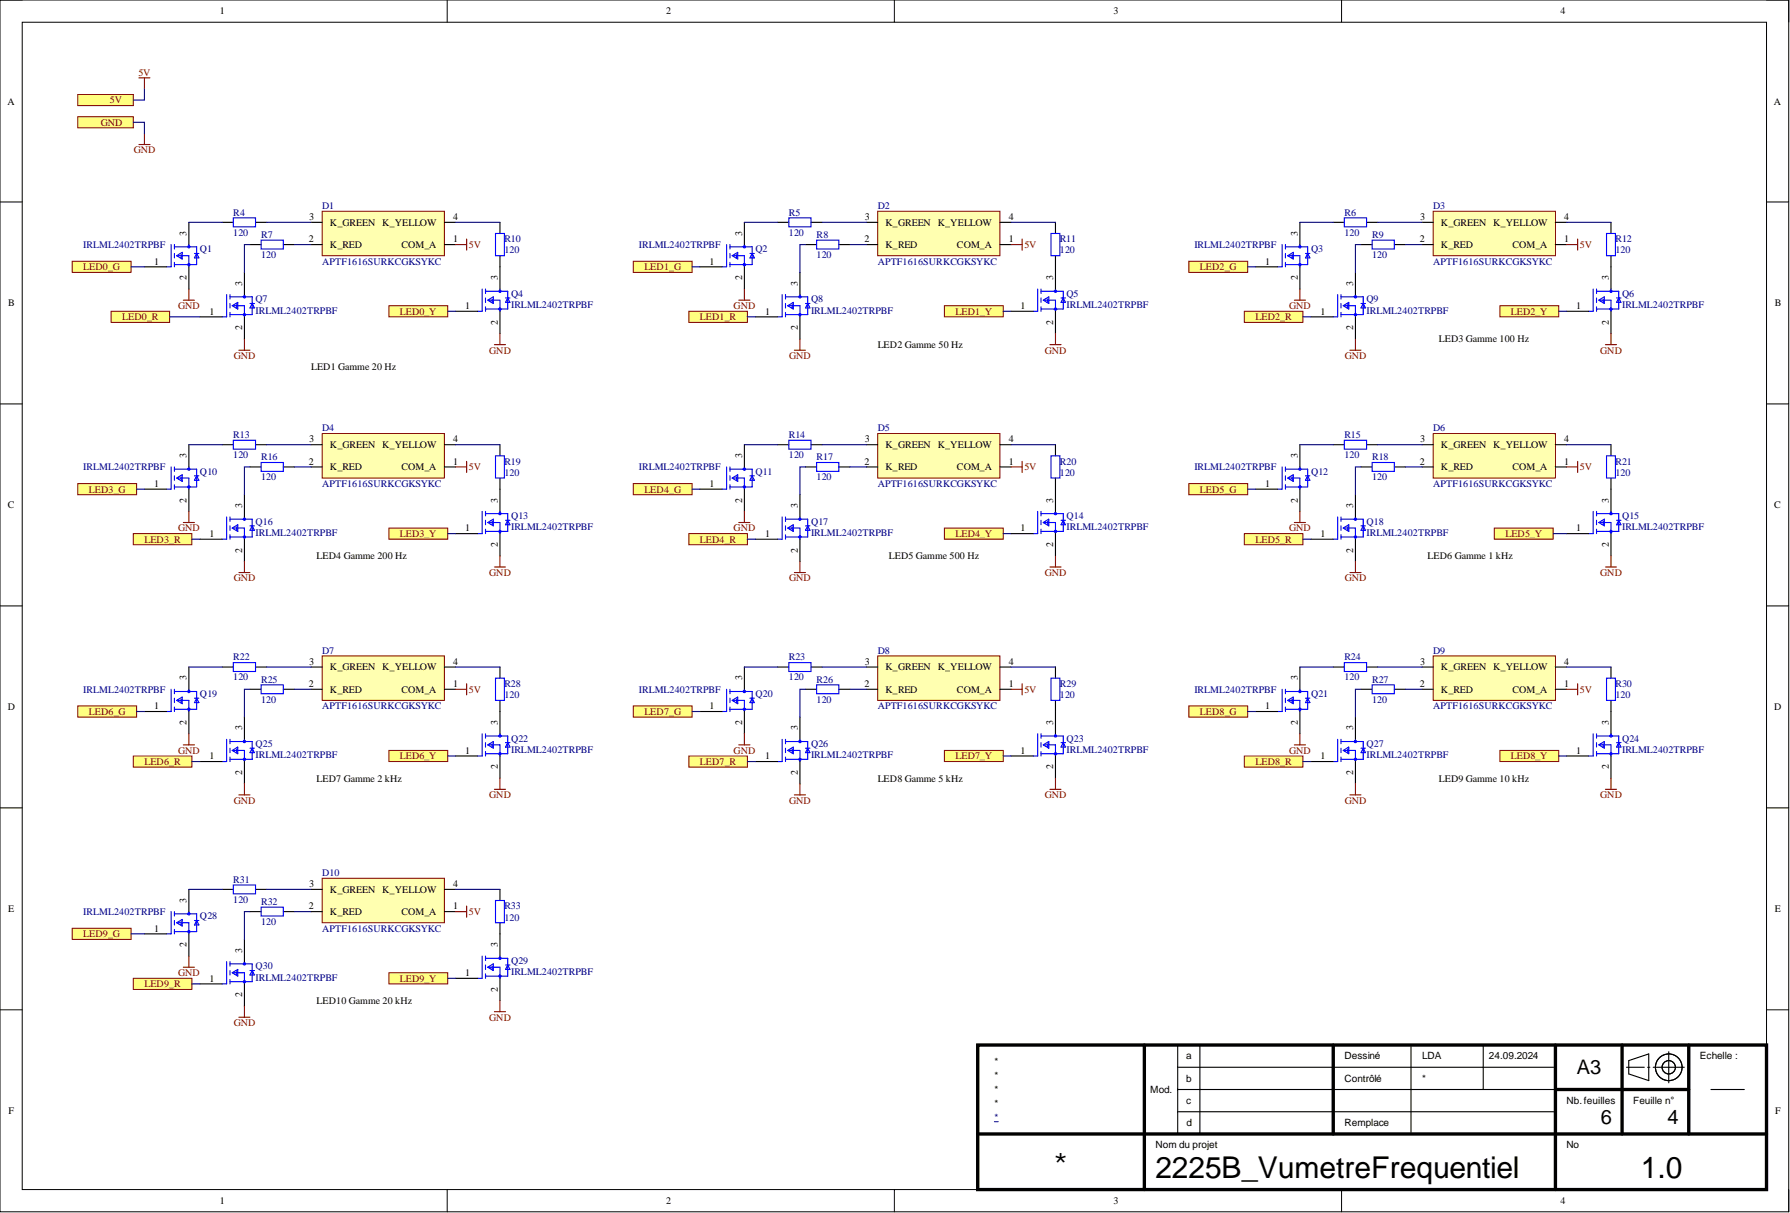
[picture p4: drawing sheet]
<svg xmlns="http://www.w3.org/2000/svg" width="409mm" height="277mm" viewBox="0 0 409 277" stroke-linecap="round" stroke-linejoin="round" font-family="sans-serif">
<defs><g id="words">
<text font-size="8.2" x="240.8" y="269.2">*</text>
<g font-size="6.9">
<text x="263.9" y="268.9">2225B_VumetreFrequentiel</text>
<text x="374.8" y="268.9">1.0</text>
</g>
<g font-size="4.6">
<text x="360.2" y="245.3">A3</text>
<text x="365.7" y="256.7">6</text>
<text x="380.9" y="256.7">4</text>
</g>
<g font-size="2.3">
<text x="50.2" y="3.3">1</text>
<text x="152.2" y="3.3">2</text>
<text x="254.4" y="3.3">3</text>
<text x="356.5" y="3.3">4</text>
<text x="1.7" y="23.9">A</text>
<text x="405.2" y="23.9">A</text>
<text x="42.6" y="53.8" transform="rotate(-90 42.6 53.8)">3</text>
<text x="70.6" y="50.3">3</text>
<text x="75.4" y="51.5">K_GREEN K_YELLOW</text>
<text x="103.5" y="50.3">4</text>
<text x="169.5" y="53.8" transform="rotate(-90 169.5 53.8)">3</text>
<text x="197.5" y="50.3">3</text>
<text x="202.3" y="51.5">K_GREEN K_YELLOW</text>
<text x="230.4" y="50.3">4</text>
<text x="296.4" y="53.8" transform="rotate(-90 296.4 53.8)">3</text>
<text x="324.4" y="50.3">3</text>
<text x="329.1" y="51.5">K_GREEN K_YELLOW</text>
<text x="357.3" y="50.3">4</text>
<text x="70.6" y="55.3">2</text>
<text x="75.4" y="56.6">K_RED</text>
<text x="91.7" y="56.6">COM_A</text>
<text x="103.5" y="55.3">1</text>
<text x="197.4" y="55.3">2</text>
<text x="202.3" y="56.6">K_RED</text>
<text x="218.6" y="56.6">COM_A</text>
<text x="230.4" y="55.3">1</text>
<text x="324.3" y="55.3">2</text>
<text x="329.1" y="56.6">K_RED</text>
<text x="345.5" y="56.6">COM_A</text>
<text x="357.3" y="55.3">1</text>
<text x="35.2" y="60.4">1</text>
<text x="42.6" y="64" transform="rotate(-90 42.6 64)">2</text>
<text x="55.3" y="65.2" transform="rotate(-90 55.3 65.2)">3</text>
<text x="113.7" y="64" transform="rotate(-90 113.7 64)">3</text>
<text x="162.1" y="60.4">1</text>
<text x="169.5" y="64" transform="rotate(-90 169.5 64)">2</text>
<text x="182.2" y="65.2" transform="rotate(-90 182.2 65.2)">3</text>
<text x="240.6" y="64" transform="rotate(-90 240.6 64)">3</text>
<text x="289" y="60.4">1</text>
<text x="296.4" y="64" transform="rotate(-90 296.4 64)">2</text>
<text x="309.1" y="65.2" transform="rotate(-90 309.1 65.2)">3</text>
<text x="367.5" y="64" transform="rotate(-90 367.5 64)">3</text>
<text x="1.9" y="70">B</text>
<text x="47.9" y="71.8">1</text>
<text x="106.2" y="70.6">1</text>
<text x="174.8" y="71.8">1</text>
<text x="233.1" y="70.6">1</text>
<text x="301.7" y="71.8">1</text>
<text x="360" y="70.6">1</text>
<text x="405.4" y="70">B</text>
<text x="55.3" y="75.4" transform="rotate(-90 55.3 75.4)">2</text>
<text x="113.7" y="74.1" transform="rotate(-90 113.7 74.1)">2</text>
<text x="182.2" y="75.4" transform="rotate(-90 182.2 75.4)">2</text>
<text x="240.6" y="74.1" transform="rotate(-90 240.6 74.1)">2</text>
<text x="309.1" y="75.4" transform="rotate(-90 309.1 75.4)">2</text>
<text x="367.5" y="74.1" transform="rotate(-90 367.5 74.1)">2</text>
<text x="200.5" y="79.4">LED2 Gamme 50 Hz</text>
<text x="328.6" y="78.2">LED3 Gamme 100 Hz</text>
<text x="71.1" y="84.5">LED1 Gamme 20 Hz</text>
<text x="70.6" y="101">3</text>
<text x="103.5" y="101">4</text>
<text x="197.5" y="101">3</text>
<text x="230.4" y="101">4</text>
<text x="324.4" y="101">3</text>
<text x="357.3" y="101">4</text>
<text x="42.6" y="104.6" transform="rotate(-90 42.6 104.6)">3</text>
<text x="70.6" y="106.1">2</text>
<text x="75.4" y="107.4">K_RED</text>
<text x="75.4" y="102.3">K_GREEN K_YELLOW</text>
<text x="91.7" y="107.4">COM_A</text>
<text x="103.5" y="106.1">1</text>
<text x="169.5" y="104.6" transform="rotate(-90 169.5 104.6)">3</text>
<text x="197.4" y="106.1">2</text>
<text x="202.3" y="107.4">K_RED</text>
<text x="202.3" y="102.3">K_GREEN K_YELLOW</text>
<text x="218.6" y="107.4">COM_A</text>
<text x="230.4" y="106.1">1</text>
<text x="296.4" y="104.6" transform="rotate(-90 296.4 104.6)">3</text>
<text x="324.3" y="106.1">2</text>
<text x="329.1" y="107.4">K_RED</text>
<text x="329.1" y="102.3">K_GREEN K_YELLOW</text>
<text x="345.5" y="107.4">COM_A</text>
<text x="357.3" y="106.1">1</text>
<text x="35.2" y="111.2">1</text>
<text x="162.1" y="111.2">1</text>
<text x="289" y="111.2">1</text>
<text x="1.8" y="116.1">C</text>
<text x="42.6" y="114.7" transform="rotate(-90 42.6 114.7)">2</text>
<text x="55.3" y="116" transform="rotate(-90 55.3 116)">3</text>
<text x="113.7" y="114.7" transform="rotate(-90 113.7 114.7)">3</text>
<text x="169.5" y="114.7" transform="rotate(-90 169.5 114.7)">2</text>
<text x="182.2" y="116" transform="rotate(-90 182.2 116)">3</text>
<text x="240.6" y="114.7" transform="rotate(-90 240.6 114.7)">3</text>
<text x="296.4" y="114.7" transform="rotate(-90 296.4 114.7)">2</text>
<text x="309.1" y="116" transform="rotate(-90 309.1 116)">3</text>
<text x="367.5" y="114.7" transform="rotate(-90 367.5 114.7)">3</text>
<text x="405.3" y="116.1">C</text>
<text x="47.9" y="122.6">1</text>
<text x="106.2" y="121.3">1</text>
<text x="113.7" y="124.9" transform="rotate(-90 113.7 124.9)">2</text>
<text x="174.8" y="122.6">1</text>
<text x="233.1" y="121.3">1</text>
<text x="240.6" y="124.9" transform="rotate(-90 240.6 124.9)">2</text>
<text x="301.7" y="122.6">1</text>
<text x="360" y="121.3">1</text>
<text x="367.5" y="124.9" transform="rotate(-90 367.5 124.9)">2</text>
<text x="55.3" y="126.1" transform="rotate(-90 55.3 126.1)">2</text>
<text x="72.3" y="127.7">LED4 Gamme 200 Hz</text>
<text x="182.2" y="126.1" transform="rotate(-90 182.2 126.1)">2</text>
<text x="203" y="127.7">LED5 Gamme 500 Hz</text>
<text x="309.1" y="126.1" transform="rotate(-90 309.1 126.1)">2</text>
<text x="326.1" y="127.7">LED6 Gamme 1 kHz</text>
<text x="42.6" y="155.3" transform="rotate(-90 42.6 155.3)">3</text>
<text x="70.6" y="151.8">3</text>
<text x="75.4" y="153.1">K_GREEN K_YELLOW</text>
<text x="103.5" y="151.8">4</text>
<text x="169.5" y="155.3" transform="rotate(-90 169.5 155.3)">3</text>
<text x="197.5" y="151.8">3</text>
<text x="202.3" y="153.1">K_GREEN K_YELLOW</text>
<text x="230.4" y="151.8">4</text>
<text x="296.4" y="155.3" transform="rotate(-90 296.4 155.3)">3</text>
<text x="324.4" y="151.8">3</text>
<text x="329.1" y="153.1">K_GREEN K_YELLOW</text>
<text x="357.3" y="151.8">4</text>
<text x="35.2" y="161.9">1</text>
<text x="70.6" y="156.9">2</text>
<text x="75.4" y="158.1">K_RED</text>
<text x="91.7" y="158.1">COM_A</text>
<text x="103.5" y="156.9">1</text>
<text x="162.1" y="161.9">1</text>
<text x="197.4" y="156.9">2</text>
<text x="202.3" y="158.1">K_RED</text>
<text x="218.6" y="158.1">COM_A</text>
<text x="230.4" y="156.9">1</text>
<text x="289" y="161.9">1</text>
<text x="324.3" y="156.9">2</text>
<text x="329.1" y="158.1">K_RED</text>
<text x="345.5" y="158.1">COM_A</text>
<text x="357.3" y="156.9">1</text>
<text x="1.8" y="162.2">D</text>
<text x="42.6" y="165.5" transform="rotate(-90 42.6 165.5)">2</text>
<text x="55.3" y="166.8" transform="rotate(-90 55.3 166.8)">3</text>
<text x="113.7" y="165.5" transform="rotate(-90 113.7 165.5)">3</text>
<text x="169.5" y="165.5" transform="rotate(-90 169.5 165.5)">2</text>
<text x="182.2" y="166.8" transform="rotate(-90 182.2 166.8)">3</text>
<text x="240.6" y="165.5" transform="rotate(-90 240.6 165.5)">3</text>
<text x="296.4" y="165.5" transform="rotate(-90 296.4 165.5)">2</text>
<text x="309.1" y="166.8" transform="rotate(-90 309.1 166.8)">3</text>
<text x="367.5" y="165.5" transform="rotate(-90 367.5 165.5)">3</text>
<text x="405.3" y="162.2">D</text>
<text x="47.9" y="173.4">1</text>
<text x="106.2" y="172.1">1</text>
<text x="174.8" y="173.4">1</text>
<text x="233.1" y="172.1">1</text>
<text x="301.7" y="173.4">1</text>
<text x="360" y="172.1">1</text>
<text x="55.3" y="176.9" transform="rotate(-90 55.3 176.9)">2</text>
<text x="72.3" y="178.4">LED7 Gamme 2 kHz</text>
<text x="113.7" y="175.6" transform="rotate(-90 113.7 175.6)">2</text>
<text x="182.2" y="176.9" transform="rotate(-90 182.2 176.9)">2</text>
<text x="200.5" y="178.4">LED8 Gamme 5 kHz</text>
<text x="240.6" y="175.6" transform="rotate(-90 240.6 175.6)">2</text>
<text x="309.1" y="176.9" transform="rotate(-90 309.1 176.9)">2</text>
<text x="328.6" y="178.4">LED9 Gamme 10 kHz</text>
<text x="367.5" y="175.6" transform="rotate(-90 367.5 175.6)">2</text>
<text x="70.6" y="202.5">3</text>
<text x="75.4" y="203.8">K_GREEN K_YELLOW</text>
<text x="103.5" y="202.5">4</text>
<text x="1.9" y="208.3">E</text>
<text x="42.6" y="206.1" transform="rotate(-90 42.6 206.1)">3</text>
<text x="70.6" y="207.6">2</text>
<text x="75.4" y="208.9">K_RED</text>
<text x="91.7" y="208.9">COM_A</text>
<text x="103.5" y="207.6">1</text>
<text x="405.4" y="208.3">E</text>
<text x="35.2" y="212.7">1</text>
<text x="42.6" y="216.2" transform="rotate(-90 42.6 216.2)">2</text>
<text x="55.3" y="217.5" transform="rotate(-90 55.3 217.5)">3</text>
<text x="113.7" y="216.2" transform="rotate(-90 113.7 216.2)">3</text>
<text x="47.9" y="224.1">1</text>
<text x="55.3" y="227.7" transform="rotate(-90 55.3 227.7)">2</text>
<text x="106.2" y="222.8">1</text>
<text x="113.7" y="226.4" transform="rotate(-90 113.7 226.4)">2</text>
<text x="72.3" y="229.2">LED10 Gamme 20 kHz</text>
<text x="227.1" y="243.2">*</text>
<text x="270.9" y="241.9">a</text>
<text x="307.1" y="241.9">Dessiné</text>
<text x="324.8" y="241.9">LDA</text>
<text x="340.1" y="241.9">24.09.2024</text>
<text x="388.3" y="241.9">Echelle :</text>
<text x="227.1" y="246.4">*</text>
<text x="227.1" y="249.5">*</text>
<text x="262.7" y="249.5">Mod.</text>
<text x="270.9" y="247">b</text>
<text x="307.1" y="247">Contrôlé</text>
<text x="324.8" y="247">*</text>
<text x="1.9" y="254.4">F</text>
<text x="227.1" y="252.7">*</text>
<text x="270.9" y="252">c</text>
<text x="271" y="257.1">d</text>
<text x="307.1" y="257.1">Remplace</text>
<text x="357.8" y="252">Nb.feuilles</text>
<text x="373.1" y="252">Feuille n°</text>
<text x="405.5" y="254.4">F</text>
<text x="263.9" y="262.2">Nom du projet</text>
<text x="357.8" y="262.2">No</text>
<text x="50.2" y="274.9">1</text>
<text x="152.2" y="274.9">2</text>
<text x="254.4" y="274.9">3</text>
<text x="356.5" y="274.9">4</text>
</g>
<g font-size="2.3" fill="#800000">
<text x="31.6" y="17.3">5V</text>
<text x="25.1" y="23.6">5V</text>
<text x="23" y="28.7">GND</text>
<text x="30.5" y="35">GND</text>
<text x="107.1" y="56.6">5V</text>
<text x="234" y="56.6">5V</text>
<text x="360.9" y="56.6">5V</text>
<text x="19" y="61.7">LED0_G</text>
<text x="147.2" y="61.7">LED1_G</text>
<text x="274.1" y="61.7">LED2_G</text>
<text x="40.7" y="70.6">GND</text>
<text x="91.4" y="71.8">LED0_Y</text>
<text x="167.6" y="70.6">GND</text>
<text x="218.2" y="71.8">LED1_Y</text>
<text x="294.5" y="70.6">GND</text>
<text x="345.1" y="71.8">LED2_Y</text>
<text x="27.9" y="73.1">LED0_R</text>
<text x="159.9" y="73.1">LED1_R</text>
<text x="286.8" y="73.1">LED2_R</text>
<text x="53.4" y="82">GND</text>
<text x="111.7" y="80.7">GND</text>
<text x="180.3" y="82">GND</text>
<text x="238.6" y="80.7">GND</text>
<text x="307.2" y="82">GND</text>
<text x="365.5" y="80.7">GND</text>
<text x="107.1" y="107.4">5V</text>
<text x="234" y="107.4">5V</text>
<text x="360.9" y="107.4">5V</text>
<text x="20.3" y="112.4">LED3_G</text>
<text x="147.2" y="112.4">LED4_G</text>
<text x="274.1" y="112.4">LED5_G</text>
<text x="33" y="123.9">LED3_R</text>
<text x="40.7" y="121.3">GND</text>
<text x="91.4" y="122.6">LED3_Y</text>
<text x="159.9" y="123.9">LED4_R</text>
<text x="167.6" y="121.3">GND</text>
<text x="218.2" y="122.6">LED4_Y</text>
<text x="286.8" y="123.9">LED5_R</text>
<text x="294.5" y="121.3">GND</text>
<text x="343.9" y="122.6">LED5_Y</text>
<text x="111.7" y="131.5">GND</text>
<text x="238.6" y="131.5">GND</text>
<text x="365.5" y="131.5">GND</text>
<text x="53.4" y="132.7">GND</text>
<text x="180.3" y="132.7">GND</text>
<text x="307.2" y="132.7">GND</text>
<text x="107.1" y="158.1">5V</text>
<text x="234" y="158.1">5V</text>
<text x="360.9" y="158.1">5V</text>
<text x="20.3" y="163.2">LED6_G</text>
<text x="147.2" y="163.2">LED7_G</text>
<text x="274.1" y="163.2">LED8_G</text>
<text x="40.7" y="172.1">GND</text>
<text x="91.4" y="173.4">LED6_Y</text>
<text x="167.6" y="172.1">GND</text>
<text x="218.2" y="173.4">LED7_Y</text>
<text x="294.5" y="172.1">GND</text>
<text x="345.1" y="173.4">LED8_Y</text>
<text x="33" y="174.6">LED6_R</text>
<text x="159.9" y="174.6">LED7_R</text>
<text x="286.8" y="174.6">LED8_R</text>
<text x="53.4" y="183.5">GND</text>
<text x="111.7" y="182.2">GND</text>
<text x="180.3" y="183.5">GND</text>
<text x="238.6" y="182.2">GND</text>
<text x="307.2" y="183.5">GND</text>
<text x="365.5" y="182.2">GND</text>
<text x="107.1" y="208.9">5V</text>
<text x="19" y="214">LED9_G</text>
<text x="33" y="225.4">LED9_R</text>
<text x="40.7" y="222.8">GND</text>
<text x="91.4" y="224.1">LED9_Y</text>
<text x="111.7" y="233">GND</text>
<text x="53.4" y="234.3">GND</text>
</g>
<g font-size="2.3" fill="#000080">
<text x="73.6" y="47.7">D1</text>
<text x="200.5" y="47.7">D2</text>
<text x="327.4" y="47.7">D3</text>
<text x="53.3" y="53.8">120</text>
<text x="53.3" y="49.2">R4</text>
<text x="180.2" y="53.8">120</text>
<text x="180.2" y="49.2">R5</text>
<text x="307.1" y="53.8">120</text>
<text x="307.1" y="49.2">R6</text>
<text x="19" y="56.6">IRLML2402TRPBF</text>
<text x="45.7" y="57.6">Q1</text>
<text x="59.6" y="58.9">120</text>
<text x="59.6" y="54.3">R7</text>
<text x="115.2" y="57.9">120</text>
<text x="115.2" y="55.3">R10</text>
<text x="145.9" y="56.6">IRLML2402TRPBF</text>
<text x="172.6" y="57.6">Q2</text>
<text x="186.5" y="58.9">120</text>
<text x="186.5" y="54.3">R8</text>
<text x="242.1" y="57.9">120</text>
<text x="242.1" y="55.3">R11</text>
<text x="272.8" y="56.6">IRLML2402TRPBF</text>
<text x="299.5" y="57.6">Q3</text>
<text x="313.4" y="58.9">120</text>
<text x="313.4" y="54.3">R9</text>
<text x="369" y="57.9">120</text>
<text x="369" y="55.3">R12</text>
<text x="73.6" y="60.4">APTF1616SURKCGKSYKC</text>
<text x="200.5" y="60.4">APTF1616SURKCGKSYKC</text>
<text x="327.4" y="60.4">APTF1616SURKCGKSYKC</text>
<text x="58.4" y="69">Q7</text>
<text x="58.4" y="71.6">IRLML2402TRPBF</text>
<text x="116.7" y="67.8">Q4</text>
<text x="116.7" y="70.3">IRLML2402TRPBF</text>
<text x="185.3" y="69">Q8</text>
<text x="185.3" y="71.6">IRLML2402TRPBF</text>
<text x="243.6" y="67.8">Q5</text>
<text x="243.6" y="70.3">IRLML2402TRPBF</text>
<text x="312.1" y="69">Q9</text>
<text x="312.1" y="71.6">IRLML2402TRPBF</text>
<text x="370.5" y="67.8">Q6</text>
<text x="370.5" y="70.3">IRLML2402TRPBF</text>
<text x="53.3" y="100">R13</text>
<text x="73.6" y="98.5">D4</text>
<text x="180.2" y="100">R14</text>
<text x="200.5" y="98.5">D5</text>
<text x="307.1" y="100">R15</text>
<text x="327.4" y="98.5">D6</text>
<text x="19" y="107.4">IRLML2402TRPBF</text>
<text x="53.3" y="104.6">120</text>
<text x="59.6" y="105.1">R16</text>
<text x="115.2" y="106.1">R19</text>
<text x="145.9" y="107.4">IRLML2402TRPBF</text>
<text x="180.2" y="104.6">120</text>
<text x="186.5" y="105.1">R17</text>
<text x="242.1" y="106.1">R20</text>
<text x="272.8" y="107.4">IRLML2402TRPBF</text>
<text x="307.1" y="104.6">120</text>
<text x="313.4" y="105.1">R18</text>
<text x="369" y="106.1">R21</text>
<text x="45.7" y="108.4">Q10</text>
<text x="59.6" y="109.6">120</text>
<text x="73.6" y="111.2">APTF1616SURKCGKSYKC</text>
<text x="115.2" y="108.6">120</text>
<text x="172.6" y="108.4">Q11</text>
<text x="186.5" y="109.6">120</text>
<text x="200.5" y="111.2">APTF1616SURKCGKSYKC</text>
<text x="242.1" y="108.6">120</text>
<text x="299.5" y="108.4">Q12</text>
<text x="313.4" y="109.6">120</text>
<text x="327.4" y="111.2">APTF1616SURKCGKSYKC</text>
<text x="369" y="108.6">120</text>
<text x="58.4" y="119.8">Q16</text>
<text x="116.7" y="118.5">Q13</text>
<text x="185.3" y="119.8">Q17</text>
<text x="243.6" y="118.5">Q14</text>
<text x="312.1" y="119.8">Q18</text>
<text x="370.5" y="118.5">Q15</text>
<text x="58.4" y="122.3">IRLML2402TRPBF</text>
<text x="116.7" y="121.1">IRLML2402TRPBF</text>
<text x="185.3" y="122.3">IRLML2402TRPBF</text>
<text x="243.6" y="121.1">IRLML2402TRPBF</text>
<text x="312.1" y="122.3">IRLML2402TRPBF</text>
<text x="370.5" y="121.1">IRLML2402TRPBF</text>
<text x="73.6" y="149.2">D7</text>
<text x="200.5" y="149.2">D8</text>
<text x="327.4" y="149.2">D9</text>
<text x="53.3" y="155.3">120</text>
<text x="53.3" y="150.8">R22</text>
<text x="59.6" y="155.8">R25</text>
<text x="180.2" y="155.3">120</text>
<text x="180.2" y="150.8">R23</text>
<text x="186.5" y="155.8">R26</text>
<text x="307.1" y="155.3">120</text>
<text x="307.1" y="150.8">R24</text>
<text x="313.4" y="155.8">R27</text>
<text x="19" y="158.1">IRLML2402TRPBF</text>
<text x="45.7" y="159.1">Q19</text>
<text x="59.6" y="160.4">120</text>
<text x="73.6" y="161.9">APTF1616SURKCGKSYKC</text>
<text x="115.2" y="159.4">120</text>
<text x="115.2" y="156.9">R28</text>
<text x="145.9" y="158.1">IRLML2402TRPBF</text>
<text x="172.6" y="159.1">Q20</text>
<text x="186.5" y="160.4">120</text>
<text x="200.5" y="161.9">APTF1616SURKCGKSYKC</text>
<text x="242.1" y="159.4">120</text>
<text x="242.1" y="156.9">R29</text>
<text x="272.8" y="158.1">IRLML2402TRPBF</text>
<text x="299.5" y="159.1">Q21</text>
<text x="313.4" y="160.4">120</text>
<text x="327.4" y="161.9">APTF1616SURKCGKSYKC</text>
<text x="369" y="159.4">120</text>
<text x="369" y="156.9">R30</text>
<text x="58.4" y="170.6">Q25</text>
<text x="58.4" y="173.1">IRLML2402TRPBF</text>
<text x="116.7" y="169.3">Q22</text>
<text x="116.7" y="171.8">IRLML2402TRPBF</text>
<text x="185.3" y="170.6">Q26</text>
<text x="185.3" y="173.1">IRLML2402TRPBF</text>
<text x="243.6" y="169.3">Q23</text>
<text x="243.6" y="171.8">IRLML2402TRPBF</text>
<text x="312.1" y="170.6">Q27</text>
<text x="312.1" y="173.1">IRLML2402TRPBF</text>
<text x="370.5" y="169.3">Q24</text>
<text x="370.5" y="171.8">IRLML2402TRPBF</text>
<text x="53.3" y="201.5">R31</text>
<text x="73.6" y="200">D10</text>
<text x="19" y="208.9">IRLML2402TRPBF</text>
<text x="45.7" y="209.9">Q28</text>
<text x="53.3" y="206.1">120</text>
<text x="59.6" y="206.6">R32</text>
<text x="115.2" y="207.6">R33</text>
<text x="59.6" y="211.2">120</text>
<text x="73.6" y="212.7">APTF1616SURKCGKSYKC</text>
<text x="115.2" y="210.2">120</text>
<text x="58.4" y="221.3">Q30</text>
<text x="116.7" y="220.1">Q29</text>
<text x="58.4" y="223.9">IRLML2402TRPBF</text>
<text x="116.7" y="222.6">IRLML2402TRPBF</text>
<text x="227.1" y="255.8">*</text>
</g>
</g></defs>
<g fill="none" stroke="#000" stroke-width=".23">
<path d="M0 0h408.6v276.7h-408.6zM0 0h5.1M5.1 5.1h398.4v266.5h-398.4zM102.1 0v5.1M204.3 0v5.1M306.4 0v5.1M403.5 0h5.1v5.1M0 46.1h5.1M403.5 46.1h5.1M0 92.2h5.1M403.5 92.2h5.1M0 138.3h5.1"/>
<path d="M403.5 138.3h5.1M0 184.4h5.1M403.5 184.4h5.1M0 230.5h5.1M403.5 230.5h5.1M102.1 271.6v5.1M204.3 271.6v5.1M306.4 271.6v5.1M408.6 271.6v5.1"/>
</g>
<path d="M223.3 238.6h180.2v33h-180.2zM261.4 238.6v33M304.5 238.6v20.3M355.3 238.6v33M370.5 238.6v20.3M385.7 238.6v20.3M223.3 258.9h180.2M355.3 248.7h30.4" fill="none" stroke="#000" stroke-width=".76"/>
<g fill="none" stroke="#000" stroke-width=".25">
<path d="M269 238.6v20.3M274.1 238.6v20.3M322.3 238.6v20.3M338.8 238.6v10.1M269 243.7h86.3M269 248.7h86.3M269 253.8h86.3M371.5 243.7h4.1M372 242.1l4.6-1.5v6.1l-4.6-1.5zM376.4 243.7h.5M377.6 243.7h7.1M381.2 240.1v7.1"/>
<path d="M390.8 248.7h7.6"/>
<circle cx="381.2" cy="243.7" r="1.52"/>
<circle cx="381.2" cy="243.7" r="3"/>
</g>
<path d="M227.1 256.1h.9" fill="none" stroke="#000080" stroke-width=".23"/>
<path d="M17.8 21.6h12.7v2.5h-12.7z" fill-rule="evenodd" fill="#ffff80"/>
<path d="M17.8 21.6h12.7v2.5h-12.7z" fill="none" stroke="#800000" stroke-width=".23"/>
<path d="M73.6 48.2h27.9v10.2h-27.9z" fill-rule="evenodd" fill="#ffffb0"/>
<path d="M73.6 48.2h27.9v10.2h-27.9z" fill="none" stroke="#800000" stroke-width=".23"/>
<path d="M57.1 55.8h2.5M64.7 55.8h2.6M71.1 55.8h2.5M71.1 50.8h2.5M101.5 55.8h2.5M101.5 50.8h2.5" fill="none" stroke="#000" stroke-width=".25"/>
<path d="M59.6 54.8h5.1v2.1h-5.1z" fill="none" stroke="#00f" stroke-width=".25"/>
<path d="M17.8 26.7h12.7v2.5h-12.7z" fill-rule="evenodd" fill="#ffff80"/>
<path d="M17.8 26.7h12.7v2.5h-12.7z" fill="none" stroke="#800000" stroke-width=".23"/>
<path d="M31.7 17.8h2.6M33 17.8v2.5M31.7 33h2.6M33 30.5v2.5M104 55.8h2.6M106.6 54.6v2.5M41.9 68.5h2.5M43.1 66v2.5M54.6 80h2.5M55.8 77.4v2.6" fill="none" stroke="#800000" stroke-width=".25"/>
<g fill="none" stroke="#00f" stroke-width=".25">
<path d="M39.1 55.8v5.1h-1M39.8 55.8v1.1M39.8 57.9v1M39.8 59.9v1M39.8 56.3h5.1v4.1h-5.1M40.4 58.4l1.2-.8v1.5zM40.6 58.4h2.5v2.5M41.4 58.1v.8M43.1 55.8v.5M44.4 57.9h1M44.9 57.9l.5 1h-1zM53.3 49.7h5.1v2.1h-5.1z"/>
<path d="M113.2 53.3h2v5.1h-2zM51.8 67.3v5h-1M52.5 67.3v1M52.5 69.3v1M52.5 71.3v1M52.5 67.8h5.1v4h-5.1M53 69.8l1.3-.8v1.6zM53.3 69.8h2.5v2.5M54.1 69.5v.8M55.8 67.3v.5M57.1 69.3h1M57.6 69.3l.5 1h-1z"/>
<path d="M110.1 66v5.1h-1M110.9 66v1M110.9 68v1M110.9 70.1v1M110.9 66.5h5.1v4.1h-5.1M111.4 68.5l1.3-.7v1.5zM111.7 68.5h2.5v2.6M112.4 68.3v.7M114.2 66v.5M115.5 68h1M116 68l.5 1h-1z"/>
<circle cx="43.1" cy="56.3" r=".25"/>
<circle cx="43.1" cy="60.4" r=".25"/>
<circle cx="55.8" cy="71.8" r=".25"/>
<circle cx="55.8" cy="67.8" r=".25"/>
<circle cx="114.2" cy="70.6" r=".25"/>
<circle cx="114.2" cy="66.5" r=".25"/>
</g>
<path d="M43.1 50.8v5M50.8 50.8h2.5M58.4 50.8h2.5M114.2 50.8v2.5M114.2 58.4v7.6M33 60.9h5.1M43.1 60.9v5.1M45.7 72.3h5.1M55.8 62.2v5.1M55.8 72.3v5.1M104 71.1h5.1M114.2 71.1v5" fill="none" stroke="#000" stroke-width=".25"/>
<path d="M16.5 59.6h13.4v2.6h-13.4z" fill-rule="evenodd" fill="#ffff80"/>
<path d="M16.5 59.6h13.4v2.6h-13.4z" fill="none" stroke="#800000" stroke-width=".23"/>
<path d="M25.4 71.1h13.3v2.5h-13.3z" fill-rule="evenodd" fill="#ffff80"/>
<path d="M25.4 71.1h13.3v2.5h-13.3z" fill="none" stroke="#800000" stroke-width=".23"/>
<path d="M88.8 69.8h13.5v2.5h-13.5z" fill-rule="evenodd" fill="#ffff80"/>
<path d="M88.8 69.8h13.5v2.5h-13.5z" fill="none" stroke="#800000" stroke-width=".23"/>
<path d="M112.9 78.7h2.6M114.2 76.1v2.6" fill="none" stroke="#800000" stroke-width=".25"/>
<path d="M200.5 48.2h27.9v10.2h-27.9z" fill-rule="evenodd" fill="#ffffb0"/>
<path d="M200.5 48.2h27.9v10.2h-27.9z" fill="none" stroke="#800000" stroke-width=".23"/>
<g fill="none" stroke="#000" stroke-width=".25">
<path d="M170 50.8v5M177.6 50.8h2.6M184 55.8h2.5M185.3 50.8h2.5M191.6 55.8h2.5M197.9 55.8h2.6M197.9 50.8h2.6M228.4 55.8h2.5M228.4 50.8h2.5M241.1 50.8v2.5M241.1 58.4v7.6M159.9 60.9h5.1"/>
<path d="M170 60.9v5.1M172.6 72.3h5M182.7 62.2v5.1M182.7 72.3v5.1M230.9 71.1h5.1M241.1 71.1v5"/>
</g>
<g fill="none" stroke="#00f" stroke-width=".25">
<path d="M166 55.8v5.1h-1M166.7 55.8v1.1M166.7 57.9v1M166.7 59.9v1M166.7 56.3h5.1v4.1h-5.1M167.2 58.4l1.3-.8v1.5zM167.5 58.4h2.5v2.5M168.3 58.1v.8M170 55.8v.5M171.3 57.9h1M171.8 57.9l.5 1h-1zM180.2 49.7h5.1v2.1h-5.1z"/>
<path d="M186.5 54.8h5.1v2.1h-5.1zM240.1 53.3h2v5.1h-2zM178.7 67.3v5h-1.1M179.4 67.3v1M179.4 69.3v1M179.4 71.3v1M179.4 67.8h5.1v4h-5.1M179.9 69.8l1.3-.8v1.6zM180.2 69.8h2.5v2.5M180.9 69.5v.8M182.7 67.3v.5M184 69.3h1"/>
<path d="M184.5 69.3l.5 1h-1zM237 66v5.1h-1M237.8 66v1M237.8 68v1M237.8 70.1v1M237.8 66.5h5.1v4.1h-5.1M238.3 68.5l1.3-.7v1.5zM238.6 68.5h2.5v2.6M239.3 68.3v.7M241.1 66v.5M242.4 68h1M242.9 68l.5 1h-1z"/>
<circle cx="170" cy="56.3" r=".25"/>
<circle cx="170" cy="60.4" r=".25"/>
<circle cx="182.7" cy="67.8" r=".26"/>
<circle cx="182.7" cy="71.8" r=".26"/>
<circle cx="241.1" cy="70.6" r=".26"/>
<circle cx="241.1" cy="66.5" r=".26"/>
</g>
<path d="M230.9 55.8h2.6M233.5 54.6v2.5M168.8 68.5h2.5M170 66v2.5M181.5 80h2.5M182.7 77.4v2.6" fill="none" stroke="#800000" stroke-width=".25"/>
<path d="M144.7 59.6h13.4v2.6h-13.4z" fill-rule="evenodd" fill="#ffff80"/>
<path d="M144.7 59.6h13.4v2.6h-13.4z" fill="none" stroke="#800000" stroke-width=".23"/>
<path d="M157.3 71.1h13.4v2.5h-13.4z" fill-rule="evenodd" fill="#ffff80"/>
<path d="M157.3 71.1h13.4v2.5h-13.4z" fill="none" stroke="#800000" stroke-width=".23"/>
<path d="M215.7 69.8h13.5v2.5h-13.5z" fill-rule="evenodd" fill="#ffff80"/>
<path d="M215.7 69.8h13.5v2.5h-13.5z" fill="none" stroke="#800000" stroke-width=".23"/>
<path d="M239.8 78.7h2.6M241.1 76.1v2.6" fill="none" stroke="#800000" stroke-width=".25"/>
<path d="M327.4 48.2h27.9v10.2h-27.9z" fill-rule="evenodd" fill="#ffffb0"/>
<path d="M327.4 48.2h27.9v10.2h-27.9z" fill="none" stroke="#800000" stroke-width=".23"/>
<g fill="none" stroke="#000" stroke-width=".25">
<path d="M296.9 50.8v5M304.5 50.8h2.6M310.9 55.8h2.5M312.1 50.8h2.6M318.5 55.8h2.5M324.8 55.8h2.6M324.8 50.8h2.6M355.3 55.8h2.5M355.3 50.8h2.5M368 50.8v2.5M368 58.4v7.6M286.8 60.9h5"/>
<path d="M296.9 60.9v5.1M299.5 72.3h5M309.6 62.2v5.1M309.6 72.3v5.1M357.8 71.1h5.1M368 71.1v5"/>
</g>
<g fill="none" stroke="#00f" stroke-width=".25">
<path d="M292.9 55.8v5.1h-1.1M293.6 55.8v1.1M293.6 57.9v1M293.6 59.9v1M293.6 56.3h5.1v4.1h-5.1M294.1 58.4l1.3-.8v1.5zM294.4 58.4h2.5v2.5M295.1 58.1v.8M296.9 55.8v.5M298.2 57.9h1M298.7 57.9l.5 1h-1zM307.1 49.7h5v2.1h-5z"/>
<path d="M313.4 54.8h5.1v2.1h-5.1zM367 53.3h2v5.1h-2zM305.5 67.3v5h-1M306.3 67.3v1M306.3 69.3v1M306.3 71.3v1M306.3 67.8h5.1v4h-5.1M306.8 69.8l1.3-.8v1.6zM307.1 69.8h2.5v2.5M307.8 69.5v.8M309.6 67.3v.5M310.9 69.3h1"/>
<path d="M311.4 69.3l.5 1h-1zM363.9 66v5.1h-1M364.7 66v1M364.7 68v1M364.7 70.1v1M364.7 66.5h5.1v4.1h-5.1M365.2 68.5l1.3-.7v1.5zM365.4 68.5h2.6v2.6M366.2 68.3v.7M368 66v.5M369.2 68h1.1M369.8 68l.5 1h-1.1z"/>
<circle cx="296.9" cy="56.3" r=".26"/>
<circle cx="296.9" cy="60.4" r=".26"/>
<circle cx="309.6" cy="67.8" r=".26"/>
<circle cx="309.6" cy="71.8" r=".26"/>
<circle cx="368" cy="70.6" r=".25"/>
<circle cx="368" cy="66.5" r=".25"/>
</g>
<path d="M357.8 55.8h2.6M360.4 54.6v2.5M295.7 68.5h2.5M296.9 66v2.5M308.3 80h2.6M309.6 77.4v2.6" fill="none" stroke="#800000" stroke-width=".25"/>
<path d="M271.5 59.6h13.5v2.6h-13.5z" fill-rule="evenodd" fill="#ffff80"/>
<path d="M271.5 59.6h13.5v2.6h-13.5z" fill="none" stroke="#800000" stroke-width=".23"/>
<path d="M284.2 71.1h13.4v2.5h-13.4z" fill-rule="evenodd" fill="#ffff80"/>
<path d="M284.2 71.1h13.4v2.5h-13.4z" fill="none" stroke="#800000" stroke-width=".23"/>
<path d="M342.6 69.8h13.5v2.5h-13.5z" fill-rule="evenodd" fill="#ffff80"/>
<path d="M342.6 69.8h13.5v2.5h-13.5z" fill="none" stroke="#800000" stroke-width=".23"/>
<path d="M366.7 78.7h2.5M368 76.1v2.6" fill="none" stroke="#800000" stroke-width=".25"/>
<path d="M73.6 99h27.9v10.1h-27.9z" fill-rule="evenodd" fill="#ffffb0"/>
<path d="M73.6 99h27.9v10.1h-27.9z" fill="none" stroke="#800000" stroke-width=".23"/>
<g fill="none" stroke="#000" stroke-width=".25">
<path d="M33 111.7h5.1M43.1 101.5v5.1M43.1 111.7v5.1M50.8 101.5h2.5M55.8 112.9v5.1M57.1 106.6h2.5M58.4 101.5h2.5M64.7 106.6h2.6M71.1 106.6h2.5M71.1 101.5h2.5M101.5 106.6h2.5M101.5 101.5h2.5"/>
<path d="M114.2 101.5v2.6M114.2 109.1v7.7M45.7 123.1h5.1M55.8 123.1v5.1M104 121.8h5.1M114.2 121.8v5.1"/>
</g>
<g fill="none" stroke="#00f" stroke-width=".25">
<path d="M39.1 106.6v5.1h-1M39.8 106.6v1M39.8 108.6v1M39.8 110.7v1M39.8 107.1h5.1v4.1h-5.1M40.4 109.1l1.2-.7v1.5zM40.6 109.1h2.5v2.6M41.4 108.9v.7M43.1 106.6v.5M44.4 108.6h1M44.9 108.6l.5 1h-1zM51.8 118v5.1h-1"/>
<path d="M52.5 118v1M52.5 118.5h5.1v4.1h-5.1M53.3 100.5h5.1v2h-5.1zM55.8 118v.5M59.6 105.6h5.1v2h-5.1zM110.1 116.8v5h-1M110.9 116.8v1M110.9 118.8v1M110.9 117.3h5.1v4h-5.1M111.4 119.3l1.3-.8v1.6zM111.7 119.3h2.5v2.5M112.4 119v.8"/>
<path d="M113.2 104.1h2v5h-2zM114.2 116.8v.5M115.5 118.8h1M116 118.8l.5 1h-1zM52.5 120.1v1M52.5 122.1v1M53 120.6l1.3-.8v1.5zM53.3 120.6h2.5v2.5M54.1 120.3v.8M57.1 120.1h1M57.6 120.1l.5 1h-1zM110.9 120.8v1"/>
<circle cx="43.1" cy="107.1" r=".25"/>
<circle cx="43.1" cy="111.2" r=".25"/>
<circle cx="55.8" cy="118.5" r=".25"/>
<circle cx="114.2" cy="117.3" r=".25"/>
<circle cx="55.8" cy="122.6" r=".25"/>
<circle cx="114.2" cy="121.3" r=".25"/>
</g>
<path d="M41.9 119.3h2.5M43.1 116.8v2.5M104 106.6h2.6M106.6 105.3v2.6M54.6 130.7h2.5M55.8 128.2v2.5" fill="none" stroke="#800000" stroke-width=".25"/>
<path d="M17.8 110.4h13.4v2.5h-13.4z" fill-rule="evenodd" fill="#ffff80"/>
<path d="M17.8 110.4h13.4v2.5h-13.4z" fill="none" stroke="#800000" stroke-width=".23"/>
<path d="M30.5 121.8h13.3v2.6h-13.3z" fill-rule="evenodd" fill="#ffff80"/>
<path d="M30.5 121.8h13.3v2.6h-13.3z" fill="none" stroke="#800000" stroke-width=".23"/>
<path d="M88.8 120.6h13.5v2.5h-13.5z" fill-rule="evenodd" fill="#ffff80"/>
<path d="M88.8 120.6h13.5v2.5h-13.5z" fill="none" stroke="#800000" stroke-width=".23"/>
<path d="M112.9 129.4h2.6M114.2 126.9v2.5" fill="none" stroke="#800000" stroke-width=".25"/>
<path d="M200.5 99h27.9v10.1h-27.9z" fill-rule="evenodd" fill="#ffffb0"/>
<path d="M200.5 99h27.9v10.1h-27.9z" fill="none" stroke="#800000" stroke-width=".23"/>
<g fill="none" stroke="#000" stroke-width=".25">
<path d="M159.9 111.7h5.1M170 101.5v5.1M170 111.7v5.1M177.6 101.5h2.6M182.7 112.9v5.1M184 106.6h2.5M185.3 101.5h2.5M191.6 106.6h2.5M197.9 106.6h2.6M197.9 101.5h2.6M228.4 106.6h2.5M228.4 101.5h2.5"/>
<path d="M241.1 101.5v2.6M241.1 109.1v7.7M172.6 123.1h5M182.7 123.1v5.1M230.9 121.8h5.1M241.1 121.8v5.1"/>
</g>
<g fill="none" stroke="#00f" stroke-width=".25">
<path d="M166 106.6v5.1h-1M166.7 106.6v1M166.7 108.6v1M166.7 110.7v1M166.7 107.1h5.1v4.1h-5.1M167.2 109.1l1.3-.7v1.5zM167.5 109.1h2.5v2.6M168.3 108.9v.7M170 106.6v.5M171.3 108.6h1M171.8 108.6l.5 1h-1zM178.7 118v5.1h-1.1"/>
<path d="M179.4 118v1M179.4 118.5h5.1v4.1h-5.1M180.2 100.5h5.1v2h-5.1zM182.7 118v.5M186.5 105.6h5.1v2h-5.1zM237 116.8v5h-1M237.8 116.8v1M237.8 118.8v1M237.8 117.3h5.1v4h-5.1M238.3 119.3l1.3-.8v1.6zM238.6 119.3h2.5v2.5M239.3 119v.8"/>
<path d="M240.1 104.1h2v5h-2zM241.1 116.8v.5M242.4 118.8h1M242.9 118.8l.5 1h-1zM179.4 120.1v1M179.4 122.1v1M179.9 120.6l1.3-.8v1.5zM180.2 120.6h2.5v2.5M180.9 120.3v.8M184 120.1h1M184.5 120.1l.5 1h-1zM237.8 120.8v1"/>
<circle cx="170" cy="107.1" r=".25"/>
<circle cx="170" cy="111.2" r=".25"/>
<circle cx="182.7" cy="118.5" r=".26"/>
<circle cx="241.1" cy="117.3" r=".26"/>
<circle cx="182.7" cy="122.6" r=".26"/>
<circle cx="241.1" cy="121.3" r=".26"/>
</g>
<path d="M168.8 119.3h2.5M170 116.8v2.5M230.9 106.6h2.6M233.5 105.3v2.6M181.5 130.7h2.5M182.7 128.2v2.5" fill="none" stroke="#800000" stroke-width=".25"/>
<path d="M144.7 110.4h13.4v2.5h-13.4z" fill-rule="evenodd" fill="#ffff80"/>
<path d="M144.7 110.4h13.4v2.5h-13.4z" fill="none" stroke="#800000" stroke-width=".23"/>
<path d="M157.3 121.8h13.4v2.6h-13.4z" fill-rule="evenodd" fill="#ffff80"/>
<path d="M157.3 121.8h13.4v2.6h-13.4z" fill="none" stroke="#800000" stroke-width=".23"/>
<path d="M215.7 120.6h13.5v2.5h-13.5z" fill-rule="evenodd" fill="#ffff80"/>
<path d="M215.7 120.6h13.5v2.5h-13.5z" fill="none" stroke="#800000" stroke-width=".23"/>
<path d="M239.8 129.4h2.6M241.1 126.9v2.5" fill="none" stroke="#800000" stroke-width=".25"/>
<path d="M327.4 99h27.9v10.1h-27.9z" fill-rule="evenodd" fill="#ffffb0"/>
<path d="M327.4 99h27.9v10.1h-27.9z" fill="none" stroke="#800000" stroke-width=".23"/>
<g fill="none" stroke="#000" stroke-width=".25">
<path d="M286.8 111.7h5M296.9 101.5v5.1M296.9 111.7v5.1M304.5 101.5h2.6M309.6 112.9v5.1M310.9 106.6h2.5M312.1 101.5h2.6M318.5 106.6h2.5M324.8 106.6h2.6M324.8 101.5h2.6M355.3 106.6h2.5M355.3 101.5h2.5"/>
<path d="M368 101.5v2.6M368 109.1v7.7M299.5 123.1h5M309.6 123.1v5.1M357.8 121.8h5.1M368 121.8v5.1"/>
</g>
<g fill="none" stroke="#00f" stroke-width=".25">
<path d="M292.9 106.6v5.1h-1.1M293.6 106.6v1M293.6 108.6v1M293.6 110.7v1M293.6 107.1h5.1v4.1h-5.1M294.1 109.1l1.3-.7v1.5zM294.4 109.1h2.5v2.6M295.1 108.9v.7M296.9 106.6v.5M298.2 108.6h1M298.7 108.6l.5 1h-1zM305.5 118v5.1h-1"/>
<path d="M306.3 118v1M306.3 118.5h5.1v4.1h-5.1M307.1 100.5h5v2h-5zM309.6 118v.5M313.4 105.6h5.1v2h-5.1zM363.9 116.8v5h-1M364.7 116.8v1M364.7 118.8v1M364.7 117.3h5.1v4h-5.1M365.2 119.3l1.3-.8v1.6zM365.4 119.3h2.6v2.5M366.2 119v.8"/>
<path d="M367 104.1h2v5h-2zM368 116.8v.5M369.2 118.8h1.1M369.8 118.8l.5 1h-1.1zM306.3 120.1v1M306.3 122.1v1M306.8 120.6l1.3-.8v1.5zM307.1 120.6h2.5v2.5M307.8 120.3v.8M310.9 120.1h1M311.4 120.1l.5 1h-1zM364.7 120.8v1"/>
<circle cx="296.9" cy="107.1" r=".26"/>
<circle cx="296.9" cy="111.2" r=".26"/>
<circle cx="309.6" cy="118.5" r=".26"/>
<circle cx="368" cy="117.3" r=".25"/>
<circle cx="309.6" cy="122.6" r=".26"/>
<circle cx="368" cy="121.3" r=".25"/>
</g>
<path d="M295.7 119.3h2.5M296.9 116.8v2.5M357.8 106.6h2.6M360.4 105.3v2.6M308.3 130.7h2.6M309.6 128.2v2.5" fill="none" stroke="#800000" stroke-width=".25"/>
<path d="M271.5 110.4h13.5v2.5h-13.5z" fill-rule="evenodd" fill="#ffff80"/>
<path d="M271.5 110.4h13.5v2.5h-13.5z" fill="none" stroke="#800000" stroke-width=".23"/>
<path d="M284.2 121.8h13.4v2.6h-13.4z" fill-rule="evenodd" fill="#ffff80"/>
<path d="M284.2 121.8h13.4v2.6h-13.4z" fill="none" stroke="#800000" stroke-width=".23"/>
<path d="M341.3 120.6h13.5v2.5h-13.5z" fill-rule="evenodd" fill="#ffff80"/>
<path d="M341.3 120.6h13.5v2.5h-13.5z" fill="none" stroke="#800000" stroke-width=".23"/>
<path d="M366.7 129.4h2.5M368 126.9v2.5" fill="none" stroke="#800000" stroke-width=".25"/>
<path d="M73.6 149.8h27.9v10.1h-27.9z" fill-rule="evenodd" fill="#ffffb0"/>
<path d="M73.6 149.8h27.9v10.1h-27.9z" fill="none" stroke="#800000" stroke-width=".23"/>
<g fill="none" stroke="#000" stroke-width=".25">
<path d="M43.1 152.3v5.1M50.8 152.3h2.5M57.1 157.4h2.5M58.4 152.3h2.5M64.7 157.4h2.6M71.1 157.4h2.5M71.1 152.3h2.5M101.5 157.4h2.5M101.5 152.3h2.5M114.2 152.3v2.5M114.2 159.9v7.6M33 162.4h5.1"/>
<path d="M43.1 162.4v5.1M45.7 173.9h5.1M55.8 163.7v5.1M55.8 173.9v5M104 172.6h5.1M114.2 172.6v5.1"/>
</g>
<g fill="none" stroke="#00f" stroke-width=".25">
<path d="M39.1 157.4v5h-1M39.8 157.4v1M39.8 159.4v1M39.8 157.9h5.1v4h-5.1M40.4 159.9l1.2-.8v1.6zM40.6 159.9h2.5v2.5M41.4 159.6v.8M43.1 157.4v.5M44.4 159.4h1M44.9 159.4l.5 1h-1zM53.3 151.3h5.1v2h-5.1zM59.6 156.3h5.1v2.1h-5.1z"/>
<path d="M113.2 154.8h2v5.1h-2zM39.8 161.4v1M51.8 168.8v5.1h-1M52.5 168.8v1M52.5 170.8v1M52.5 172.8v1.1M52.5 169.3h5.1v4.1h-5.1M53 171.3l1.3-.7v1.5zM53.3 171.3h2.5v2.6M54.1 171.1v.7M55.8 168.8v.5M57.1 170.8h1"/>
<path d="M57.6 170.8l.5 1h-1zM110.1 167.5v5.1h-1M110.9 167.5v1M110.9 169.5v1.1M110.9 171.6v1M110.9 168h5.1v4.1h-5.1M111.4 170.1l1.3-.8v1.5zM111.7 170.1h2.5v2.5M112.4 169.8v.8M114.2 167.5v.5M115.5 169.5h1M116 169.5l.5 1.1h-1z"/>
<circle cx="43.1" cy="157.9" r=".25"/>
<circle cx="43.1" cy="161.9" r=".25"/>
<circle cx="55.8" cy="169.3" r=".25"/>
<circle cx="55.8" cy="173.4" r=".26"/>
<circle cx="114.2" cy="172.1" r=".25"/>
<circle cx="114.2" cy="168" r=".25"/>
</g>
<path d="M104 157.4h2.6M106.6 156.1v2.5M41.9 170.1h2.5M43.1 167.5v2.6M55.8 178.9v2.6M54.6 181.5h2.5" fill="none" stroke="#800000" stroke-width=".25"/>
<path d="M17.8 161.2h13.4v2.5h-13.4z" fill-rule="evenodd" fill="#ffff80"/>
<path d="M17.8 161.2h13.4v2.5h-13.4z" fill="none" stroke="#800000" stroke-width=".23"/>
<path d="M30.5 172.6h13.3v2.5h-13.3z" fill-rule="evenodd" fill="#ffff80"/>
<path d="M30.5 172.6h13.3v2.5h-13.3z" fill="none" stroke="#800000" stroke-width=".23"/>
<path d="M88.8 171.3h13.5v2.6h-13.5z" fill-rule="evenodd" fill="#ffff80"/>
<path d="M88.8 171.3h13.5v2.6h-13.5z" fill="none" stroke="#800000" stroke-width=".23"/>
<path d="M114.2 177.7v2.5M112.9 180.2h2.6" fill="none" stroke="#800000" stroke-width=".25"/>
<path d="M200.5 149.8h27.9v10.1h-27.9z" fill-rule="evenodd" fill="#ffffb0"/>
<path d="M200.5 149.8h27.9v10.1h-27.9z" fill="none" stroke="#800000" stroke-width=".23"/>
<g fill="none" stroke="#000" stroke-width=".25">
<path d="M170 152.3v5.1M177.6 152.3h2.6M184 157.4h2.5M185.3 152.3h2.5M191.6 157.4h2.5M197.9 157.4h2.6M197.9 152.3h2.6M228.4 157.4h2.5M228.4 152.3h2.5M241.1 152.3v2.5M241.1 159.9v7.6M159.9 162.4h5.1"/>
<path d="M170 162.4v5.1M172.6 173.9h5M182.7 163.7v5.1M182.7 173.9v5M230.9 172.6h5.1M241.1 172.6v5.1"/>
</g>
<g fill="none" stroke="#00f" stroke-width=".25">
<path d="M166 157.4v5h-1M166.7 157.4v1M166.7 159.4v1M166.7 157.9h5.1v4h-5.1M167.2 159.9l1.3-.8v1.6zM167.5 159.9h2.5v2.5M168.3 159.6v.8M170 157.4v.5M171.3 159.4h1M171.8 159.4l.5 1h-1zM180.2 151.3h5.1v2h-5.1zM186.5 156.3h5.1v2.1h-5.1z"/>
<path d="M240.1 154.8h2v5.1h-2zM166.7 161.4v1M178.7 168.8v5.1h-1.1M179.4 168.8v1M179.4 170.8v1M179.4 172.8v1.1M179.4 169.3h5.1v4.1h-5.1M179.9 171.3l1.3-.7v1.5zM180.2 171.3h2.5v2.6M180.9 171.1v.7M182.7 168.8v.5M184 170.8h1"/>
<path d="M184.5 170.8l.5 1h-1zM237 167.5v5.1h-1M237.8 167.5v1M237.8 169.5v1.1M237.8 171.6v1M237.8 168h5.1v4.1h-5.1M238.3 170.1l1.3-.8v1.5zM238.6 170.1h2.5v2.5M239.3 169.8v.8M241.1 167.5v.5M242.4 169.5h1M242.9 169.5l.5 1.1h-1z"/>
<circle cx="170" cy="157.9" r=".25"/>
<circle cx="170" cy="161.9" r=".25"/>
<circle cx="182.7" cy="169.3" r=".26"/>
<circle cx="182.7" cy="173.4" r=".26"/>
<circle cx="241.1" cy="172.1" r=".26"/>
<circle cx="241.1" cy="168" r=".26"/>
</g>
<path d="M230.9 157.4h2.6M233.5 156.1v2.5M168.8 170.1h2.5M170 167.5v2.6M182.7 178.9v2.6M181.5 181.5h2.5" fill="none" stroke="#800000" stroke-width=".25"/>
<path d="M144.7 161.2h13.4v2.5h-13.4z" fill-rule="evenodd" fill="#ffff80"/>
<path d="M144.7 161.2h13.4v2.5h-13.4z" fill="none" stroke="#800000" stroke-width=".23"/>
<path d="M157.3 172.6h13.4v2.5h-13.4z" fill-rule="evenodd" fill="#ffff80"/>
<path d="M157.3 172.6h13.4v2.5h-13.4z" fill="none" stroke="#800000" stroke-width=".23"/>
<path d="M215.7 171.3h13.5v2.6h-13.5z" fill-rule="evenodd" fill="#ffff80"/>
<path d="M215.7 171.3h13.5v2.6h-13.5z" fill="none" stroke="#800000" stroke-width=".23"/>
<path d="M241.1 177.7v2.5M239.8 180.2h2.6" fill="none" stroke="#800000" stroke-width=".25"/>
<path d="M327.4 149.8h27.9v10.1h-27.9z" fill-rule="evenodd" fill="#ffffb0"/>
<path d="M327.4 149.8h27.9v10.1h-27.9z" fill="none" stroke="#800000" stroke-width=".23"/>
<g fill="none" stroke="#000" stroke-width=".25">
<path d="M296.9 152.3v5.1M304.5 152.3h2.6M310.9 157.4h2.5M312.1 152.3h2.6M318.5 157.4h2.5M324.8 157.4h2.6M324.8 152.3h2.6M355.3 157.4h2.5M355.3 152.3h2.5M368 152.3v2.5M368 159.9v7.6M286.8 162.4h5"/>
<path d="M296.9 162.4v5.1M299.5 173.9h5M309.6 163.7v5.1M309.6 173.9v5M357.8 172.6h5.1M368 172.6v5.1"/>
</g>
<g fill="none" stroke="#00f" stroke-width=".25">
<path d="M292.9 157.4v5h-1.1M293.6 157.4v1M293.6 159.4v1M293.6 157.9h5.1v4h-5.1M294.1 159.9l1.3-.8v1.6zM294.4 159.9h2.5v2.5M295.1 159.6v.8M296.9 157.4v.5M298.2 159.4h1M298.7 159.4l.5 1h-1zM307.1 151.3h5v2h-5zM313.4 156.3h5.1v2.1h-5.1z"/>
<path d="M367 154.8h2v5.1h-2zM293.6 161.4v1M305.5 168.8v5.1h-1M306.3 168.8v1M306.3 170.8v1M306.3 172.8v1.1M306.3 169.3h5.1v4.1h-5.1M306.8 171.3l1.3-.7v1.5zM307.1 171.3h2.5v2.6M307.8 171.1v.7M309.6 168.8v.5M310.9 170.8h1"/>
<path d="M311.4 170.8l.5 1h-1zM363.9 167.5v5.1h-1M364.7 167.5v1M364.7 169.5v1.1M364.7 171.6v1M364.7 168h5.1v4.1h-5.1M365.2 170.1l1.3-.8v1.5zM365.4 170.1h2.6v2.5M366.2 169.8v.8M368 167.5v.5M369.2 169.5h1.1M369.8 169.5l.5 1.1h-1.1z"/>
<circle cx="296.9" cy="157.9" r=".26"/>
<circle cx="296.9" cy="161.9" r=".26"/>
<circle cx="309.6" cy="169.3" r=".26"/>
<circle cx="309.6" cy="173.4" r=".26"/>
<circle cx="368" cy="172.1" r=".25"/>
<circle cx="368" cy="168" r=".25"/>
</g>
<path d="M357.8 157.4h2.6M360.4 156.1v2.5M295.7 170.1h2.5M296.9 167.5v2.6M309.6 178.9v2.6M308.3 181.5h2.6" fill="none" stroke="#800000" stroke-width=".25"/>
<path d="M271.5 161.2h13.5v2.5h-13.5z" fill-rule="evenodd" fill="#ffff80"/>
<path d="M271.5 161.2h13.5v2.5h-13.5z" fill="none" stroke="#800000" stroke-width=".23"/>
<path d="M284.2 172.6h13.4v2.5h-13.4z" fill-rule="evenodd" fill="#ffff80"/>
<path d="M284.2 172.6h13.4v2.5h-13.4z" fill="none" stroke="#800000" stroke-width=".23"/>
<path d="M342.6 171.3h13.5v2.6h-13.5z" fill-rule="evenodd" fill="#ffff80"/>
<path d="M342.6 171.3h13.5v2.6h-13.5z" fill="none" stroke="#800000" stroke-width=".23"/>
<path d="M368 177.7v2.5M366.7 180.2h2.5" fill="none" stroke="#800000" stroke-width=".25"/>
<path d="M73.6 200.5h27.9v10.2h-27.9z" fill-rule="evenodd" fill="#ffffb0"/>
<path d="M73.6 200.5h27.9v10.2h-27.9z" fill="none" stroke="#800000" stroke-width=".23"/>
<g fill="none" stroke="#000" stroke-width=".25">
<path d="M33 213.2h5.1M43.1 203.1v5M43.1 213.2v5.1M50.8 203.1h2.5M55.8 214.5v5M57.1 208.1h2.5M58.4 203.1h2.5M64.7 208.1h2.6M71.1 208.1h2.5M71.1 203.1h2.5M101.5 208.1h2.5M101.5 203.1h2.5"/>
<path d="M114.2 203.1v2.5M114.2 210.7v7.6M45.7 224.6h5.1M55.8 224.6v5.1M104 223.4h5.1M114.2 223.4v5"/>
</g>
<g fill="none" stroke="#00f" stroke-width=".25">
<path d="M39.1 208.1v5.1h-1M39.8 208.1v1M39.8 210.2v1M39.8 212.2v1M39.8 208.6h5.1v4.1h-5.1M40.4 210.7l1.2-.8v1.5zM40.6 210.7h2.5v2.5M41.4 210.4v.8M43.1 208.1v.5M44.4 210.2h1M44.9 210.2l.5 1h-1zM51.8 219.5v5.1h-1"/>
<path d="M52.5 219.5v1.1M53.3 202h5.1v2.1h-5.1zM55.8 219.5v.6M59.6 207.1h5.1v2h-5.1zM110.1 218.3v5.1h-1M110.9 218.3v1M110.9 218.8h5.1v4h-5.1M113.2 205.6h2v5.1h-2zM114.2 218.3v.5M52.5 221.6v1M52.5 223.6v1M52.5 220.1h5.1v4h-5.1"/>
<path d="M53 222.1l1.3-.8v1.5zM53.3 222.1h2.5v2.5M54.1 221.8v.8M57.1 221.6h1M57.6 221.6l.5 1h-1zM110.9 220.3v1M110.9 222.3v1.1M111.4 220.8l1.3-.7v1.5zM111.7 220.8h2.5v2.6M112.4 220.6v.7M115.5 220.3h1M116 220.3l.5 1h-1z"/>
<circle cx="43.1" cy="208.6" r=".26"/>
<circle cx="43.1" cy="212.7" r=".26"/>
<circle cx="114.2" cy="218.8" r=".26"/>
<circle cx="55.8" cy="224.1" r=".26"/>
<circle cx="55.8" cy="220.1" r=".26"/>
<circle cx="114.2" cy="222.9" r=".26"/>
</g>
<path d="M43.1 218.3v2.5M104 208.1h2.6M106.6 206.9v2.5M41.9 220.8h2.5M54.6 232.2h2.5M55.8 229.7v2.5" fill="none" stroke="#800000" stroke-width=".25"/>
<path d="M16.5 211.9h13.4v2.6h-13.4z" fill-rule="evenodd" fill="#ffff80"/>
<path d="M16.5 211.9h13.4v2.6h-13.4z" fill="none" stroke="#800000" stroke-width=".23"/>
<path d="M30.5 223.4h13.3v2.5h-13.3z" fill-rule="evenodd" fill="#ffff80"/>
<path d="M30.5 223.4h13.3v2.5h-13.3z" fill="none" stroke="#800000" stroke-width=".23"/>
<path d="M88.8 222.1h13.5v2.5h-13.5z" fill-rule="evenodd" fill="#ffff80"/>
<path d="M88.8 222.1h13.5v2.5h-13.5z" fill="none" stroke="#800000" stroke-width=".23"/>
<path d="M112.9 231h2.6M114.2 228.4v2.6" fill="none" stroke="#800000" stroke-width=".25"/>
<path d="M71.1 82.5h21.5v5.1h-21.5z" fill-rule="evenodd" fill="#fff"/>
<path d="M71.1 82.5h21.5v5.1h-21.5z" fill="none" stroke="#fff" stroke-width=".23"/>
<path d="M200.5 77.4h21.6v5.1h-21.6z" fill-rule="evenodd" fill="#fff"/>
<path d="M200.5 77.4h21.6v5.1h-21.6z" fill="none" stroke="#fff" stroke-width=".23"/>
<path d="M328.6 76.1h21.6v5.1h-21.6z" fill-rule="evenodd" fill="#fff"/>
<path d="M328.6 76.1h21.6v5.1h-21.6z" fill="none" stroke="#fff" stroke-width=".23"/>
<path d="M72.3 125.6h21.6v5.1h-21.6z" fill-rule="evenodd" fill="#fff"/>
<path d="M72.3 125.6h21.6v5.1h-21.6z" fill="none" stroke="#fff" stroke-width=".23"/>
<path d="M203 125.6h21.6v5.1h-21.6z" fill-rule="evenodd" fill="#fff"/>
<path d="M203 125.6h21.6v5.1h-21.6z" fill="none" stroke="#fff" stroke-width=".23"/>
<path d="M326.1 125.6h21.6v5.1h-21.6z" fill-rule="evenodd" fill="#fff"/>
<path d="M326.1 125.6h21.6v5.1h-21.6z" fill="none" stroke="#fff" stroke-width=".23"/>
<path d="M328.6 176.4h21.6v5.1h-21.6z" fill-rule="evenodd" fill="#fff"/>
<path d="M328.6 176.4h21.6v5.1h-21.6z" fill="none" stroke="#fff" stroke-width=".23"/>
<path d="M200.5 176.4h21.6v5.1h-21.6z" fill-rule="evenodd" fill="#fff"/>
<path d="M200.5 176.4h21.6v5.1h-21.6z" fill="none" stroke="#fff" stroke-width=".23"/>
<path d="M72.3 176.4h21.6v5.1h-21.6z" fill-rule="evenodd" fill="#fff"/>
<path d="M72.3 176.4h21.6v5.1h-21.6z" fill="none" stroke="#fff" stroke-width=".23"/>
<path d="M72.3 227.2h22.9v5h-22.9z" fill-rule="evenodd" fill="#fff"/>
<path d="M72.3 227.2h22.9v5h-22.9z" fill="none" stroke="#fff" stroke-width=".23"/>
<g fill="none" stroke="#000080" stroke-width=".25">
<path d="M30.5 27.9h2.5v2.6M33 20.3v2.5h-2.5M43.1 50.8h7.7M57.1 55.8h-1.3v6.4M60.9 50.8h10.2M67.3 55.8h3.8M104 50.8h10.2M170 50.8h7.6M184 55.8h-1.3v6.4M187.8 50.8h10.1M194.1 55.8h3.8M230.9 50.8h10.2"/>
<path d="M296.9 50.8h7.6M310.9 55.8h-1.3v6.4M314.7 50.8h10.1M321 55.8h3.8M357.8 50.8h10.2M29.9 60.9h3.1M38.7 72.3h7M102.3 71.1h1.7M158.1 60.9h1.8M170.7 72.3h1.9M229.2 71.1h1.7M285 60.9h1.8"/>
<path d="M297.6 72.3h1.9M356.1 71.1h1.7M31.2 111.7h1.8M43.1 101.5h7.7M57.1 106.6h-1.3v6.3M60.9 101.5h10.2M67.3 106.6h3.8M104 101.5h10.2M158.1 111.7h1.8M170 101.5h7.6M184 106.6h-1.3v6.3M187.8 101.5h10.1"/>
<path d="M194.1 106.6h3.8M230.9 101.5h10.2M285 111.7h1.8M296.9 101.5h7.6M310.9 106.6h-1.3v6.3M314.7 101.5h10.1M321 106.6h3.8M357.8 101.5h10.2M43.8 123.1h1.9M102.3 121.8h1.7M170.7 123.1h1.9M229.2 121.8h1.7"/>
<path d="M297.6 123.1h1.9M354.8 121.8h3M43.1 152.3h7.7M57.1 157.4h-1.3v6.3M60.9 152.3h10.2M67.3 157.4h3.8M104 152.3h10.2M170 152.3h7.6M184 157.4h-1.3v6.3M187.8 152.3h10.1M194.1 157.4h3.8M230.9 152.3h10.2"/>
<path d="M296.9 152.3h7.6M310.9 157.4h-1.3v6.3M314.7 152.3h10.1M321 157.4h3.8M357.8 152.3h10.2M31.2 162.4h1.8M43.8 173.9h1.9M102.3 172.6h1.7M158.1 162.4h1.8M170.7 173.9h1.9M229.2 172.6h1.7M285 162.4h1.8"/>
<path d="M297.6 173.9h1.9M356.1 172.6h1.7M29.9 213.2h3.1M43.1 203.1h7.7M57.1 208.1h-1.3v6.4M60.9 203.1h10.2M67.3 208.1h3.8M104 203.1h10.2M43.8 224.6h1.9M102.3 223.4h1.7"/>
</g>
<use href="#words"/>
</svg>
